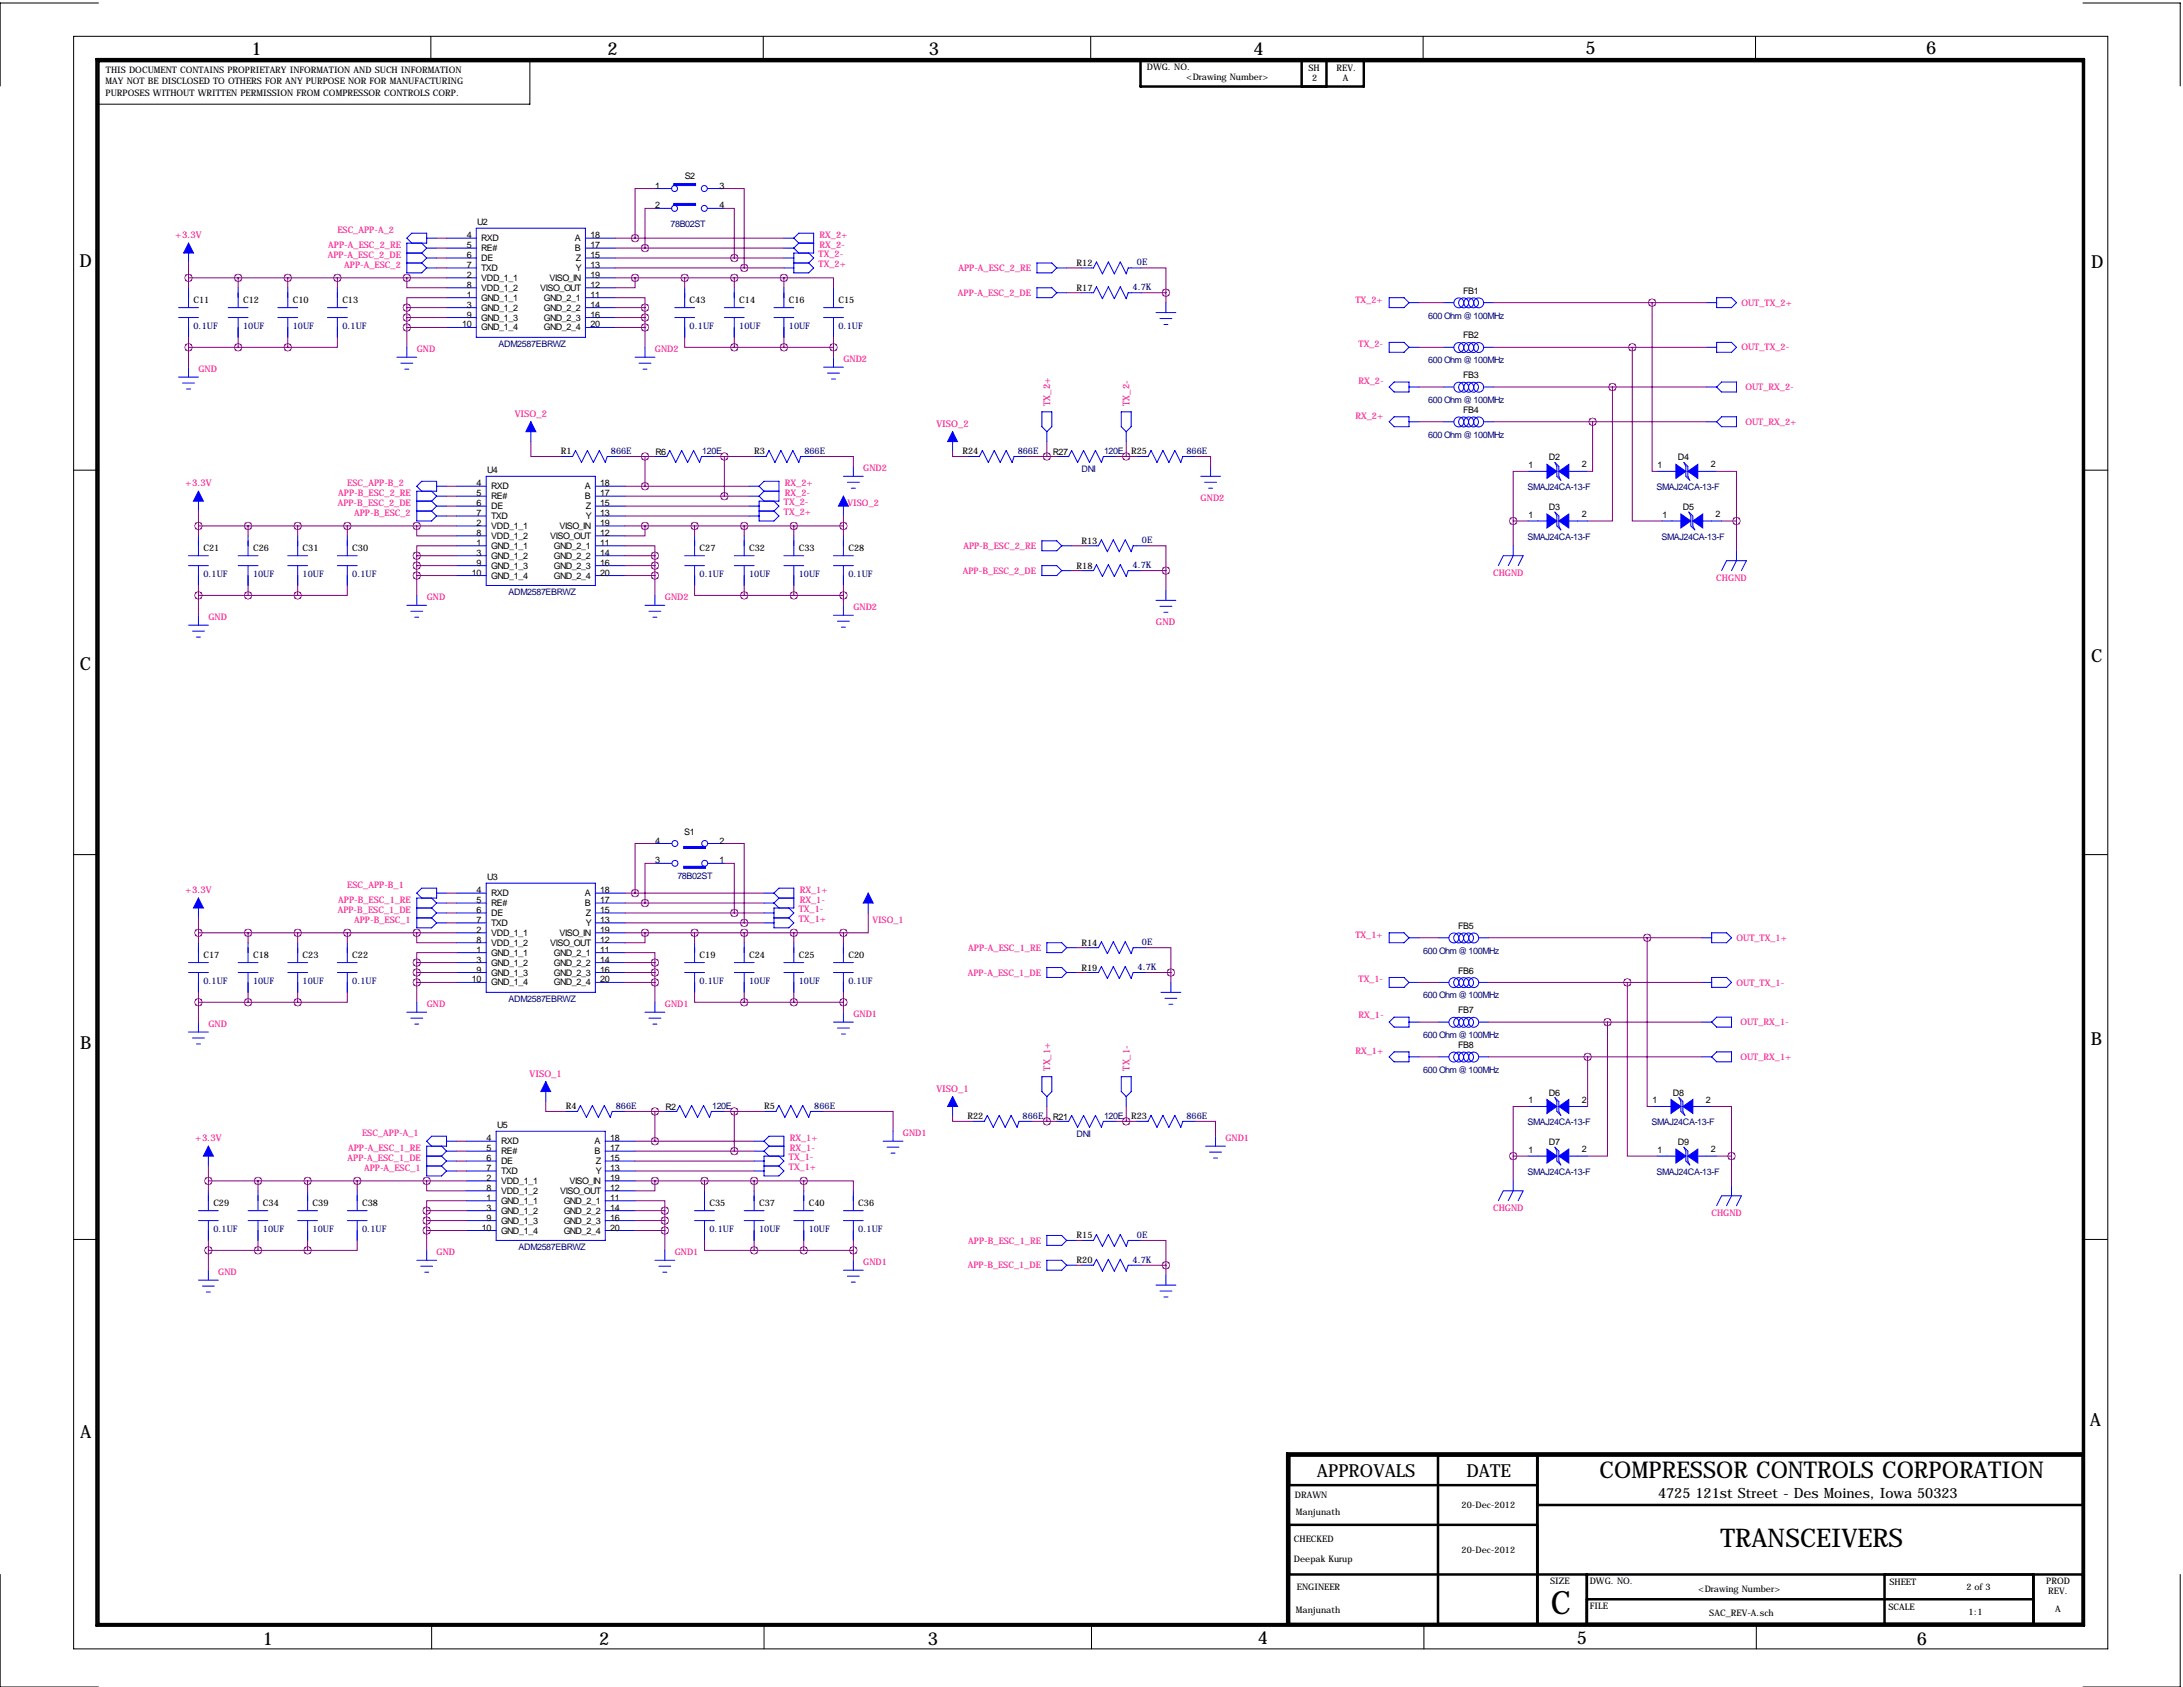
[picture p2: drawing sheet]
<svg xmlns="http://www.w3.org/2000/svg" width="559mm" height="432mm" viewBox="0 0 559 432" stroke-linecap="round" stroke-linejoin="round" font-family="sans-serif">
<defs><g id="words">
<text font-size="8.2" x="397" y="413">C</text>
<text font-size="6.6" x="440.4" y="395.9">TRANSCEIVERS</text>
<text font-size="5.9" x="409.4" y="378.4">COMPRESSOR CONTROLS CORPORATION</text>
<g font-size="4.6">
<text x="64.4" y="14.1">1</text>
<text x="155.5" y="14.1">2</text>
<text x="237.7" y="14.1">3</text>
<text x="320.9" y="14.1">4</text>
<text x="405.8" y="13.9">5</text>
<text x="493.1" y="13.9">6</text>
<text x="20.3" y="68.3">D</text>
<text x="535.3" y="68.5">D</text>
<text x="20.5" y="171.6">C</text>
<text x="535.3" y="169.6">C</text>
<text x="20.5" y="268.5">B</text>
<text x="535.2" y="267.6">B</text>
<text x="534.9" y="364.9">A</text>
<text x="20.5" y="367.9">A</text>
<text x="337.1" y="378.1">APPROVALS</text>
<text x="375.4" y="378.1">DATE</text>
<text x="67.3" y="421">1</text>
<text x="153.4" y="421">2</text>
<text x="237.5" y="421">3</text>
<text x="322" y="420.9">4</text>
<text x="403.6" y="420.8">5</text>
<text x="490.6" y="421">6</text>
</g>
<text font-size="3.6" x="424.4" y="383.4">4725 121st Street - Des Moines, Iowa 50323</text>
<g font-size="2.4" fill="#ff0080">
<text x="44.9" y="61">+3.3V</text>
<text x="131.7" y="106.7">VISO_2</text>
<text x="268.8" y="103.9" transform="rotate(-90 268.8 103.9)">TX_2+</text>
<text x="289.1" y="103.9" transform="rotate(-90 289.1 103.9)">TX_2-</text>
<text x="239.7" y="109.2">VISO_2</text>
<text x="47.4" y="124.5">+3.3V</text>
<text x="295.9" y="160">GND</text>
<text x="47.4" y="228.6">+3.3V</text>
<text x="135.6" y="275.6">VISO_1</text>
<text x="268.8" y="274.1" transform="rotate(-90 268.8 274.1)">TX_1+</text>
<text x="289.1" y="274.1" transform="rotate(-90 289.1 274.1)">TX_1-</text>
<text x="239.7" y="279.4">VISO_1</text>
<text x="49.9" y="292.1">+3.3V</text>
</g>
<g font-size="2.3">
<text x="27" y="21.5">MAY NOT BE DISCLOSED TO OTHERS FOR ANY PURPOSE NOR FOR MANUFACTURING</text>
<text x="27.1" y="18.7">THIS DOCUMENT CONTAINS PROPRIETARY INFORMATION AND SUCH INFORMATION</text>
<text x="293.6" y="18">DWG. NO.</text>
<text x="303.6" y="20.5">&lt;Drawing Number&gt;</text>
<text x="334.9" y="18.1">SH</text>
<text x="335.9" y="20.8">2</text>
<text x="342.1" y="18.2">REV.</text>
<text x="343.7" y="20.8">A</text>
<text x="27" y="24.6">PURPOSES WITHOUT WRITTEN PERMISSION FROM COMPRESSOR CONTROLS CORP.</text>
<text x="175.3" y="45.7">S2</text>
<text x="167.7" y="48.3">1</text>
<text x="167.7" y="53.3">2</text>
<text x="184.1" y="53.3">4</text>
<text x="184.1" y="48.3">3</text>
<text x="122.2" y="57.7">U2</text>
<text x="119.5" y="61">4</text>
<text x="119.5" y="63.5">5</text>
<text x="123.2" y="61.7">RXD</text>
<text x="123.2" y="64.3">RE#</text>
<text x="147.1" y="64.3">B</text>
<text x="147.1" y="61.7">A</text>
<text x="151.1" y="63.5">17</text>
<text x="151.1" y="61">18</text>
<text x="119.5" y="66">6</text>
<text x="119.5" y="68.6">7</text>
<text x="119.5" y="71.1">2</text>
<text x="123.2" y="66.8">DE</text>
<text x="123.2" y="69.3">TXD</text>
<text x="123.2" y="71.9">VDD_1_1</text>
<text x="140.7" y="71.9">VISO_IN</text>
<text x="147.4" y="69.3">Y</text>
<text x="147.4" y="66.8">Z</text>
<text x="151.1" y="71.1">19</text>
<text x="151.1" y="68.6">13</text>
<text x="151.1" y="66">15</text>
<text x="275.6" y="68.1">R12</text>
<text x="49.5" y="77.5">C11</text>
<text x="62.2" y="77.5">C12</text>
<text x="74.9" y="77.5">C10</text>
<text x="87.6" y="77.5">C13</text>
<text x="119.5" y="73.7">8</text>
<text x="119.5" y="76.2">1</text>
<text x="123.2" y="74.4">VDD_1_2</text>
<text x="123.2" y="77">GND_1_1</text>
<text x="138.3" y="74.4">VISO_OUT</text>
<text x="139.2" y="77">GND_2_1</text>
<text x="151.1" y="76.2">11</text>
<text x="151.1" y="73.7">12</text>
<text x="176.5" y="77.5">C43</text>
<text x="189.2" y="77.5">C14</text>
<text x="201.9" y="77.5">C16</text>
<text x="214.6" y="77.5">C15</text>
<text x="275.6" y="74.4">R17</text>
<text x="374.5" y="75.2">FB1</text>
<text x="118.3" y="83.8">10</text>
<text x="119.5" y="78.7">3</text>
<text x="119.5" y="81.3">9</text>
<text x="123.2" y="79.5">GND_1_2</text>
<text x="123.2" y="82">GND_1_3</text>
<text x="139.2" y="82">GND_2_3</text>
<text x="139.2" y="79.5">GND_2_2</text>
<text x="151.1" y="83.8">20</text>
<text x="151.1" y="81.3">16</text>
<text x="151.1" y="78.7">14</text>
<text x="123.2" y="84.6">GND_1_4</text>
<text x="139.2" y="84.6">GND_2_4</text>
<text x="374.5" y="86.6">FB2</text>
<text x="374.5" y="96.8">FB3</text>
<text x="374.5" y="105.7">FB4</text>
<text x="143.5" y="116.3">R1</text>
<text x="167.8" y="116.4">R6</text>
<text x="193.1" y="116.3">R3</text>
<text x="246.4" y="116.3">R24</text>
<text x="269.5" y="116.4">R27</text>
<text x="289.5" y="116.3">R25</text>
<text x="391.2" y="119.9">1</text>
<text x="396.5" y="117.9">D2</text>
<text x="404.9" y="119.6">2</text>
<text x="424.3" y="119.9">1</text>
<text x="429.5" y="117.9">D4</text>
<text x="437.9" y="119.6">2</text>
<text x="122" y="124.5">4</text>
<text x="124.7" y="121.2">U4</text>
<text x="125.7" y="125.2">RXD</text>
<text x="149.7" y="125.2">A</text>
<text x="153.7" y="124.5">18</text>
<text x="122" y="127">5</text>
<text x="122" y="129.5">6</text>
<text x="125.7" y="127.8">RE#</text>
<text x="125.7" y="130.3">DE</text>
<text x="149.7" y="127.8">B</text>
<text x="149.9" y="130.3">Z</text>
<text x="153.7" y="129.5">15</text>
<text x="153.7" y="127">17</text>
<text x="396.5" y="130.6">D3</text>
<text x="430.8" y="130.6">D5</text>
<text x="122" y="132.1">7</text>
<text x="122" y="134.6">2</text>
<text x="122" y="137.2">8</text>
<text x="125.7" y="132.8">TXD</text>
<text x="125.7" y="135.4">VDD_1_1</text>
<text x="125.7" y="137.9">VDD_1_2</text>
<text x="140.9" y="137.9">VISO_OUT</text>
<text x="143.2" y="135.4">VISO_IN</text>
<text x="149.9" y="132.8">Y</text>
<text x="153.7" y="137.2">12</text>
<text x="153.7" y="134.6">19</text>
<text x="153.7" y="132.1">13</text>
<text x="391.2" y="132.6">1</text>
<text x="404.9" y="132.3">2</text>
<text x="425.5" y="132.6">1</text>
<text x="439.2" y="132.3">2</text>
<text x="52.1" y="141">C21</text>
<text x="64.8" y="141">C26</text>
<text x="77.5" y="141">C31</text>
<text x="90.2" y="141">C30</text>
<text x="122" y="139.7">1</text>
<text x="122" y="142.2">3</text>
<text x="125.7" y="140.5">GND_1_1</text>
<text x="125.7" y="143">GND_1_2</text>
<text x="141.8" y="143">GND_2_2</text>
<text x="141.8" y="140.5">GND_2_1</text>
<text x="153.7" y="142.2">14</text>
<text x="153.7" y="139.7">11</text>
<text x="179.1" y="141">C27</text>
<text x="191.8" y="141">C32</text>
<text x="204.5" y="141">C33</text>
<text x="217.2" y="141">C28</text>
<text x="276.8" y="139.2">R13</text>
<text x="120.8" y="147.3">10</text>
<text x="122" y="144.8">9</text>
<text x="125.7" y="145.5">GND_1_3</text>
<text x="125.7" y="148.1">GND_1_4</text>
<text x="141.8" y="148.1">GND_2_4</text>
<text x="141.8" y="145.5">GND_2_3</text>
<text x="153.7" y="147.3">20</text>
<text x="153.7" y="144.8">16</text>
<text x="275.6" y="145.5">R18</text>
<text x="167.7" y="215.9">4</text>
<text x="175.2" y="213.6">S1</text>
<text x="184.1" y="215.9">2</text>
<text x="167.7" y="221">3</text>
<text x="184.1" y="221">1</text>
<text x="124.7" y="225.3">U3</text>
<text x="122" y="228.6">4</text>
<text x="122" y="231.1">5</text>
<text x="122" y="233.7">6</text>
<text x="125.7" y="229.4">RXD</text>
<text x="125.7" y="231.9">RE#</text>
<text x="149.7" y="231.9">B</text>
<text x="149.7" y="229.4">A</text>
<text x="153.7" y="233.7">15</text>
<text x="153.7" y="231.1">17</text>
<text x="153.7" y="228.6">18</text>
<text x="122" y="236.2">7</text>
<text x="122" y="238.8">2</text>
<text x="125.7" y="234.4">DE</text>
<text x="125.7" y="237">TXD</text>
<text x="125.7" y="239.5">VDD_1_1</text>
<text x="143.2" y="239.5">VISO_IN</text>
<text x="149.9" y="237">Y</text>
<text x="149.9" y="234.4">Z</text>
<text x="153.7" y="238.8">19</text>
<text x="153.7" y="236.2">13</text>
<text x="373.2" y="237.8">FB5</text>
<text x="52.1" y="245.1">C17</text>
<text x="64.8" y="245.1">C18</text>
<text x="77.5" y="245.1">C23</text>
<text x="90.2" y="245.1">C22</text>
<text x="122" y="241.3">8</text>
<text x="122" y="243.8">1</text>
<text x="125.7" y="242.1">VDD_1_2</text>
<text x="125.7" y="244.6">GND_1_1</text>
<text x="140.9" y="242.1">VISO_OUT</text>
<text x="141.8" y="244.6">GND_2_1</text>
<text x="153.7" y="243.8">11</text>
<text x="153.7" y="241.3">12</text>
<text x="179.1" y="245.1">C19</text>
<text x="191.8" y="245.1">C24</text>
<text x="204.5" y="245.1">C25</text>
<text x="217.2" y="245.1">C20</text>
<text x="276.8" y="242.1">R14</text>
<text x="120.8" y="251.5">10</text>
<text x="122" y="246.4">3</text>
<text x="122" y="248.9">9</text>
<text x="125.7" y="247.1">GND_1_2</text>
<text x="125.7" y="249.7">GND_1_3</text>
<text x="141.8" y="249.7">GND_2_3</text>
<text x="141.8" y="247.1">GND_2_2</text>
<text x="153.7" y="251.5">20</text>
<text x="153.7" y="248.9">16</text>
<text x="153.7" y="246.4">14</text>
<text x="276.8" y="248.4">R19</text>
<text x="373.2" y="249.2">FB6</text>
<text x="125.7" y="252.2">GND_1_4</text>
<text x="141.8" y="252.2">GND_2_4</text>
<text x="373.2" y="259.3">FB7</text>
<text x="373.2" y="268.2">FB8</text>
<text x="396.5" y="280.4">D6</text>
<text x="428.2" y="280.4">D8</text>
<text x="144.8" y="284">R4</text>
<text x="170.3" y="284">R2</text>
<text x="195.6" y="284">R5</text>
<text x="247.6" y="286.5">R22</text>
<text x="269.5" y="286.6">R21</text>
<text x="289.5" y="286.5">R23</text>
<text x="391.2" y="282.4">1</text>
<text x="404.9" y="282.2">2</text>
<text x="423" y="282.4">1</text>
<text x="436.6" y="282.2">2</text>
<text x="124.5" y="292.1">4</text>
<text x="127.3" y="288.8">U5</text>
<text x="128.3" y="292.9">RXD</text>
<text x="152.2" y="292.9">A</text>
<text x="156.2" y="292.1">18</text>
<text x="396.5" y="293.1">D7</text>
<text x="429.5" y="293.1">D9</text>
<text x="124.5" y="294.6">5</text>
<text x="124.5" y="297.2">6</text>
<text x="124.5" y="299.7">7</text>
<text x="128.3" y="295.4">RE#</text>
<text x="128.3" y="297.9">DE</text>
<text x="152.2" y="295.4">B</text>
<text x="152.5" y="297.9">Z</text>
<text x="156.2" y="299.7">13</text>
<text x="156.2" y="297.2">15</text>
<text x="156.2" y="294.6">17</text>
<text x="391.2" y="295.1">1</text>
<text x="404.9" y="294.9">2</text>
<text x="424.3" y="295.1">1</text>
<text x="437.9" y="294.9">2</text>
<text x="124.5" y="302.3">2</text>
<text x="124.5" y="304.8">8</text>
<text x="128.3" y="300.5">TXD</text>
<text x="128.3" y="303">VDD_1_1</text>
<text x="128.3" y="305.6">VDD_1_2</text>
<text x="143.4" y="305.6">VISO_OUT</text>
<text x="145.8" y="303">VISO_IN</text>
<text x="152.5" y="300.5">Y</text>
<text x="156.2" y="304.8">12</text>
<text x="156.2" y="302.3">19</text>
<text x="54.6" y="308.6">C29</text>
<text x="67.3" y="308.6">C34</text>
<text x="80" y="308.6">C39</text>
<text x="92.7" y="308.6">C38</text>
<text x="124.5" y="307.3">1</text>
<text x="124.5" y="309.9">3</text>
<text x="128.3" y="308.1">GND_1_1</text>
<text x="128.3" y="310.6">GND_1_2</text>
<text x="144.3" y="310.6">GND_2_2</text>
<text x="144.3" y="308.1">GND_2_1</text>
<text x="156.2" y="309.9">14</text>
<text x="156.2" y="307.3">11</text>
<text x="181.6" y="308.6">C35</text>
<text x="194.3" y="308.6">C37</text>
<text x="207" y="308.6">C40</text>
<text x="219.7" y="308.6">C36</text>
<text x="123.4" y="315">10</text>
<text x="124.5" y="312.4">9</text>
<text x="128.3" y="313.2">GND_1_3</text>
<text x="128.3" y="315.7">GND_1_4</text>
<text x="144.3" y="315.7">GND_2_4</text>
<text x="144.3" y="313.2">GND_2_3</text>
<text x="156.2" y="315">20</text>
<text x="156.2" y="312.4">16</text>
<text x="275.6" y="317">R15</text>
<text x="275.6" y="323.3">R20</text>
<text x="331.5" y="383.4">DRAWN</text>
<text x="331.7" y="387.8">Manjunath</text>
<text x="374.1" y="386">20-Dec-2012</text>
<text x="331.2" y="394.6">CHECKED</text>
<text x="331.2" y="399.7">Deepak Kurup</text>
<text x="374.1" y="397.5">20-Dec-2012</text>
<text x="332" y="407.1">ENGINEER</text>
<text x="396.8" y="405.5">SIZE</text>
<text x="407" y="405.5">DWG. NO.</text>
<text x="434.7" y="407.4">&lt;Drawing Number&gt;</text>
<text x="483.7" y="405.8">SHEET</text>
<text x="503.4" y="406.9">2 of 3</text>
<text x="523.8" y="405.5">PROD</text>
<text x="331.7" y="412.9">Manjunath</text>
<text x="407" y="411.9">FILE</text>
<text x="437.5" y="413.7">SAC_REV-A.sch</text>
<text x="483.4" y="412.1">SCALE</text>
<text x="503.9" y="413.5">1:1</text>
<text x="524.3" y="408.1">REV.</text>
<text x="526.1" y="412.7">A</text>
</g>
<g font-size="2.3" fill="#ff0080">
<text x="86.4" y="59.7">ESC_APP-A_2</text>
<text x="84" y="63.5">APP-A_ESC_2_RE</text>
<text x="209.5" y="65.8">TX_2-</text>
<text x="209.8" y="63.5">RX_2-</text>
<text x="209.8" y="61">RX_2+</text>
<text x="83.9" y="66">APP-A_ESC_2_DE</text>
<text x="88.1" y="68.6">APP-A_ESC_2</text>
<text x="209.5" y="68.3">TX_2+</text>
<text x="245.3" y="69.4">APP-A_ESC_2_RE</text>
<text x="245.2" y="75.7">APP-A_ESC_2_DE</text>
<text x="347" y="77.5">TX_2+</text>
<text x="445.8" y="78.3">OUT_TX_2+</text>
<text x="347.8" y="88.9">TX_2-</text>
<text x="445.8" y="89.7">OUT_TX_2-</text>
<text x="50.8" y="95.3">GND</text>
<text x="106.7" y="90.2">GND</text>
<text x="167.6" y="90.2">GND2</text>
<text x="215.9" y="92.7">GND2</text>
<text x="347.7" y="98.3">RX_2-</text>
<text x="446.8" y="99.9">OUT_RX_2-</text>
<text x="347" y="107.2">RX_2+</text>
<text x="446.8" y="108.8">OUT_RX_2+</text>
<text x="88.9" y="124.5">ESC_APP-B_2</text>
<text x="200.9" y="124.5">RX_2+</text>
<text x="221" y="120.7">GND2</text>
<text x="86.4" y="129.5">APP-B_ESC_2_DE</text>
<text x="86.6" y="127">APP-B_ESC_2_RE</text>
<text x="200.7" y="129.3">TX_2-</text>
<text x="200.7" y="131.8">TX_2+</text>
<text x="200.9" y="127">RX_2-</text>
<text x="217" y="129.5">VISO_2</text>
<text x="307.3" y="128.3">GND2</text>
<text x="90.7" y="132.1">APP-B_ESC_2</text>
<text x="246.6" y="140.5">APP-B_ESC_2_RE</text>
<text x="246.5" y="146.9">APP-B_ESC_2_DE</text>
<text x="382.2" y="147.3">CHGND</text>
<text x="439.3" y="148.6">CHGND</text>
<text x="109.2" y="153.7">GND</text>
<text x="170.2" y="153.7">GND2</text>
<text x="53.3" y="158.8">GND</text>
<text x="218.4" y="156.2">GND2</text>
<text x="88.9" y="227.3">ESC_APP-B_1</text>
<text x="86.4" y="233.7">APP-B_ESC_1_DE</text>
<text x="86.6" y="231.1">APP-B_ESC_1_RE</text>
<text x="204.5" y="233.4">TX_1-</text>
<text x="204.7" y="228.6">RX_1+</text>
<text x="204.7" y="231.1">RX_1-</text>
<text x="90.7" y="236.2">APP-B_ESC_1</text>
<text x="204.5" y="236">TX_1+</text>
<text x="223.3" y="236.2">VISO_1</text>
<text x="247.9" y="243.4">APP-A_ESC_1_RE</text>
<text x="347" y="240">TX_1+</text>
<text x="444.5" y="240.8">OUT_TX_1+</text>
<text x="247.7" y="249.7">APP-A_ESC_1_DE</text>
<text x="347.8" y="251.5">TX_1-</text>
<text x="109.2" y="257.8">GND</text>
<text x="170.2" y="257.8">GND1</text>
<text x="444.5" y="252.3">OUT_TX_1-</text>
<text x="53.3" y="262.9">GND</text>
<text x="218.4" y="260.3">GND1</text>
<text x="347.7" y="260.6">RX_1-</text>
<text x="445.5" y="262.4">OUT_RX_1-</text>
<text x="347" y="269.7">RX_1+</text>
<text x="445.5" y="271.3">OUT_RX_1+</text>
<text x="92.7" y="290.8">ESC_APP-A_1</text>
<text x="202.2" y="292.1">RX_1+</text>
<text x="231.1" y="290.8">GND1</text>
<text x="313.7" y="292.1">GND1</text>
<text x="89" y="297.2">APP-A_ESC_1_DE</text>
<text x="89.1" y="294.6">APP-A_ESC_1_RE</text>
<text x="93.2" y="299.7">APP-A_ESC_1</text>
<text x="201.9" y="296.9">TX_1-</text>
<text x="201.9" y="299.5">TX_1+</text>
<text x="202.2" y="294.6">RX_1-</text>
<text x="382.2" y="309.9">CHGND</text>
<text x="438.1" y="311.1">CHGND</text>
<text x="111.8" y="321.3">GND</text>
<text x="172.7" y="321.3">GND1</text>
<text x="221" y="323.8">GND1</text>
<text x="247.9" y="318.3">APP-B_ESC_1_RE</text>
<text x="55.9" y="326.4">GND</text>
<text x="247.7" y="324.7">APP-B_ESC_1_DE</text>
</g>
<g font-size="2.3" fill="#000080">
<text x="171.6" y="58.2">78B02ST</text>
<text x="291" y="67.9">0E</text>
<text x="289.9" y="74.3">4.7K</text>
<text x="365.6" y="81.5">600 Ohm @ 100MHz</text>
<text x="49.5" y="84.2">0.1UF</text>
<text x="62.2" y="84.2">10UF</text>
<text x="74.9" y="84.2">10UF</text>
<text x="87.6" y="84.2">0.1UF</text>
<text x="127.6" y="88.9">ADM2587EBRWZ</text>
<text x="176.5" y="84.2">0.1UF</text>
<text x="189.2" y="84.2">10UF</text>
<text x="201.9" y="84.2">10UF</text>
<text x="214.6" y="84.2">0.1UF</text>
<text x="365.6" y="93">600 Ohm @ 100MHz</text>
<text x="365.6" y="103.1">600 Ohm @ 100MHz</text>
<text x="365.6" y="112">600 Ohm @ 100MHz</text>
<text x="156.4" y="116.2">866E</text>
<text x="179.7" y="116.3">120E</text>
<text x="205.9" y="116.2">866E</text>
<text x="260.5" y="116.2">866E</text>
<text x="282.6" y="116.3">120E</text>
<text x="303.7" y="116.2">866E</text>
<text x="276.9" y="120.9">DNI</text>
<text x="391" y="125.5">SMAJ24CA-13-F</text>
<text x="424" y="125.5">SMAJ24CA-13-F</text>
<text x="292.3" y="139">0E</text>
<text x="391" y="138.2">SMAJ24CA-13-F</text>
<text x="425.3" y="138.2">SMAJ24CA-13-F</text>
<text x="52.1" y="147.7">0.1UF</text>
<text x="64.8" y="147.7">10UF</text>
<text x="77.5" y="147.7">10UF</text>
<text x="90.2" y="147.7">0.1UF</text>
<text x="179.1" y="147.7">0.1UF</text>
<text x="191.8" y="147.7">10UF</text>
<text x="204.5" y="147.7">10UF</text>
<text x="217.2" y="147.7">0.1UF</text>
<text x="289.9" y="145.4">4.7K</text>
<text x="130.2" y="152.4">ADM2587EBRWZ</text>
<text x="173.4" y="225.1">78B02ST</text>
<text x="292.3" y="241.9">0E</text>
<text x="364.3" y="244.1">600 Ohm @ 100MHz</text>
<text x="52.1" y="251.8">0.1UF</text>
<text x="64.8" y="251.8">10UF</text>
<text x="77.5" y="251.8">10UF</text>
<text x="90.2" y="251.8">0.1UF</text>
<text x="179.1" y="251.8">0.1UF</text>
<text x="191.8" y="251.8">10UF</text>
<text x="204.5" y="251.8">10UF</text>
<text x="217.2" y="251.8">0.1UF</text>
<text x="291.2" y="248.2">4.7K</text>
<text x="130.2" y="256.5">ADM2587EBRWZ</text>
<text x="364.3" y="255.5">600 Ohm @ 100MHz</text>
<text x="364.3" y="265.7">600 Ohm @ 100MHz</text>
<text x="364.3" y="274.6">600 Ohm @ 100MHz</text>
<text x="157.6" y="283.8">866E</text>
<text x="182.3" y="284">120E</text>
<text x="208.4" y="283.8">866E</text>
<text x="261.8" y="286.3">866E</text>
<text x="282.6" y="286.5">120E</text>
<text x="303.7" y="286.3">866E</text>
<text x="275.6" y="291.1">DNI</text>
<text x="391" y="288">SMAJ24CA-13-F</text>
<text x="422.7" y="288">SMAJ24CA-13-F</text>
<text x="391" y="300.7">SMAJ24CA-13-F</text>
<text x="424" y="300.7">SMAJ24CA-13-F</text>
<text x="54.6" y="315.3">0.1UF</text>
<text x="67.3" y="315.3">10UF</text>
<text x="80" y="315.3">10UF</text>
<text x="92.7" y="315.3">0.1UF</text>
<text x="181.6" y="315.3">0.1UF</text>
<text x="194.3" y="315.3">10UF</text>
<text x="207" y="315.3">10UF</text>
<text x="219.7" y="315.3">0.1UF</text>
<text x="291" y="316.8">0E</text>
<text x="132.7" y="320">ADM2587EBRWZ</text>
<text x="289.9" y="323.2">4.7K</text>
</g>
</g></defs>
<g fill="none" stroke="#000" stroke-width=".26">
<path d="M18.8 9.3h520.7v412.7h-520.7zM25.2 .8h-25.1v21.2M110.3 9.3v6.3M142.8 15.6h-7.2v11.1h-110.8M195.4 9.3v6.3M279.2 9.3v6.3M364.3 9.3v6.3M449.4 9.3v6.3M533.2 .8h24.9v21.2M18.9 120.3h6.4M533.1 120.3h6.4M18.8 218.7h6.4"/>
<path d="M533 218.7h6.4M18.8 317.2h6.4M533 317.2h6.4M.1 403v28.8h25.1M110.5 415.7v6.3M195.6 415.7v6.3M279.4 415.7v6.3M364.5 415.7v6.3M449.6 415.7v6.3M558.1 403v28.8h-24.9"/>
</g>
<g fill="none" stroke="#000" stroke-width=".63">
<path d="M24.7 15.1h508.8v401h-508.8zM25.2 15.6h508v400.1h-508zM291.9 15.4h57.2v6.7h-57.2zM333.2 15.4v6.7M339.5 15.4v6.7M368.1 372.5v43.2M393.5 372.5v43.2M533.2 372.5h-203.2v43.2M533.2 372h-203.7v43.7M330 380.1h63.5M330 390.3h63.5M393.5 385.2h139.7"/>
<path d="M330 403h203.2M406.2 403v12.7M406.2 409.3h114.3M482.4 403v12.7M520.5 403v12.7"/>
</g>
<g fill="none" stroke="#00f" stroke-width=".26">
<path d="M121.9 58.4h28v28h-28zM167.6 48.3h4.4M167.6 53.3h4.4M181.1 48.3h4.3M181.1 53.3h4.3M45.7 78.7h5.1M48.3 62.2v5.1M48.3 73.7v5M58.4 78.7h5.1M61 73.7v5M71.1 78.7h5.1M73.7 73.7v5"/>
<path d="M83.8 78.7h5.1M86.4 73.7v5M104.1 67.3h3.8M104.1 64.8h3.8M105.4 62.2l-1.3-1.2 1.3-1.3h3.8v2.5h-5.1v7.6h3.8l1.3-1.2M107.9 62.2l1.3 1.3M107.9 64.8l1.3 1.2M107.9 67.3l1.3 1.3M109.2 68.6h2.6M109.2 61h2.6M109.2 63.5h2.6M109.2 66h2.6"/>
<path d="M109.2 63.5l-1.3 1.3M109.2 66l-1.3 1.3M114.3 78.7h7.6M114.3 68.6h7.6M114.3 61h7.6M114.3 63.5h7.6M114.3 66h7.6M114.3 71.1h7.6M114.3 73.7h7.6M114.3 76.2h7.6M149.9 78.7h7.6M149.9 68.6h7.6"/>
<path d="M149.9 61h7.6M149.9 63.5h7.6M149.9 66h7.6M149.9 71.1h7.6M149.9 73.7h7.6M149.9 76.2h7.6M172.7 78.7h5.1M175.3 73.7v5M185.4 78.7h5.1M188 73.7v5M198.1 78.7h5.1M200.7 73.7v5"/>
<path d="M200.7 68.6h2.5M200.7 61h2.5M200.7 63.5h2.5M200.7 66h2.5M203.2 61l1.3-1.3h3.8v5.1h-5.1v5h3.8l1.3-1.2-1.3-1.3M203.2 67.3h3.8M203.2 63.5l1.3 1.3M203.2 61l1.3 1.2M204.5 62.2h3.8M204.5 62.2l-1.3 1.3M207 64.8l1.3 1.2-1.3 1.3M210.8 78.7h5.1"/>
<path d="M213.4 73.7v5M265.4 73.7h3.8l1.3 1.2-1.3 1.3h-3.8zM265.4 67.3h3.8l1.3 1.3-1.3 1.2h-3.8zM270.5 68.6h2.5M270.5 74.9h2.5M276.9 68.6h3l.8-1.5 1.5 3 1.5-3 1.5 3 1.6-3 1.5 3 .5-1.5h3.3M276.9 74.9h3l.8-1.5 1.5 3.1 1.5-3.1 1.5 3.1 1.6-3.1 1.5 3.1 .5-1.6h3.3M298.4 77.5v2.5M355.6 76.2h3.8l1.3 1.3-1.3 1.2h-3.8zM360.7 77.5h2.5M369.6 77.5h2.5M379.7 77.5h2.6"/>
<path d="M436.9 77.5h2.5M439.4 76.2h3.8l1.3 1.3-1.3 1.2h-3.8zM45.7 81.3h5.1M45.7 96.5h5.1M46.7 98h3.1M47.8 99.6h1M48.3 81.3v5.1M48.3 94v2.5M58.4 81.3h5.1M61 81.3v5.1M71.1 81.3h5.1M73.7 81.3v5.1"/>
<path d="M83.8 81.3h5.1M86.4 81.3v5.1M101.6 91.4h5.1M102.6 93h3.1M103.6 94.5h1M104.1 88.9v2.5M114.3 81.3h7.6M114.3 83.8h7.6M149.9 81.3h7.6M149.9 83.8h7.6M162.6 91.4h5M163.6 93h3"/>
<path d="M164.6 94.5h1M165.1 88.9v2.5M172.7 81.3h5.1M175.3 81.3v5.1M185.4 81.3h5.1M188 81.3v5.1M198.1 81.3h5.1M200.7 81.3v5.1M210.8 81.3h5.1M210.8 94h5.1M211.8 95.5h3.1M212.9 97h1"/>
<path d="M213.4 81.3v5.1M213.4 91.4v2.6M295.9 80h5.1M296.9 81.5h3.1M297.9 83.1h1.1M355.6 87.6h3.8l1.3 1.3-1.3 1.3h-3.8zM355.6 99.1l1.3-1.3h3.8v2.5h-3.8zM360.7 88.9h2.5M360.7 99.1h2.5M369.6 88.9h2.5M369.6 99.1h2.5M379.7 88.9h2.6"/>
<path d="M379.7 99.1h2.6M436.9 88.9h2.5M436.9 99.1h2.5M439.4 99.1l1.3-1.3h3.8v2.5h-3.8zM439.4 87.6h3.8l1.3 1.3-1.3 1.3h-3.8zM135.9 107.9v5.1M143.5 116.8h3.1l.7-1.5 1.5 3.1 1.6-3.1 1.5 3.1 1.5-3.1 1.5 3.1 .5-1.6h3.3M167.6 116.8h3.1l.7-1.5 1.6 3.1 1.5-3.1 1.5 3.1 1.5-3.1 1.6 3.1 .5-1.6h3.3M193 116.8h3.1l.7-1.5 1.6 3.1 1.5-3.1 1.5 3.1 1.5-3.1 1.6 3.1 .5-1.6h3.3M218.4 119.4v2.5M243.8 110.5v5.1M247.6 116.8h3.1l.8-1.5 1.5 3.1 1.5-3.1 1.5 3.1 1.6-3.1 1.5 3.1 .5-1.6h3.3"/>
<path d="M266.7 105.4h2.5v3.8l-1.2 1.3-1.3-1.3zM268 110.5v2.5M270.5 116.8h3.1l.7-1.5 1.5 3.1 1.6-3.1 1.5 3.1 1.5-3.1 1.5 3.1 .5-1.6h3.4M287 105.4h2.6v3.8l-1.3 1.3-1.3-1.3zM288.3 110.5v2.5M290.8 116.8h3.1l.7-1.5 1.6 3.1 1.5-3.1 1.5 3.1 1.5-3.1 1.6 3.1 .5-1.6h3.3M309.9 119.4v2.5M355.6 107.9l1.3-1.2h3.8v2.5h-3.8zM360.7 107.9h2.5M369.6 107.9h2.5M379.7 107.9h2.6M398 118.4l1 1v2.5l.5 1-1-1v-2.5z"/>
<path d="M431 118.4l1.1 1v2.5l.5 1-1.1-1v-2.5zM436.9 107.9h2.5M439.4 107.9l1.3-1.2h3.8v2.5h-3.8zM50.8 125.7v5.1M50.8 137.2v5M63.5 137.2v5M76.2 137.2v5M88.9 137.2v5M106.7 128.3h3.8M106.7 130.8h3.8M107.9 125.7l-1.2-1.2 1.2-1.3h3.9v2.5h-5.1v7.6h3.8l1.3-1.2M110.5 125.7l1.3 1.3"/>
<path d="M110.5 128.3l1.3 1.2M110.5 130.8l1.3 1.3M111.8 124.5h2.5M111.8 127h2.5M111.8 129.5h2.5M111.8 132.1h2.5M111.8 127l-1.3 1.3M111.8 129.5l-1.3 1.3M116.8 139.7h7.7M116.8 124.5h7.7M116.8 127h7.7M116.8 129.5h7.7"/>
<path d="M116.8 132.1h7.7M116.8 134.6h7.7M116.8 137.2h7.7M124.5 121.9h27.9v28h-27.9zM152.4 139.7h7.6M152.4 124.5h7.6M152.4 127h7.6M152.4 129.5h7.6M152.4 132.1h7.6M152.4 134.6h7.6M152.4 137.2h7.6M177.8 137.2v5"/>
<path d="M190.5 137.2v5M191.8 124.5h2.5M191.8 127h2.5M191.8 129.5h2.5M191.8 132.1h2.5M194.3 124.5l1.3-1.3h3.8v5.1h-5.1v5h3.8l1.3-1.2-1.3-1.3M194.3 130.8h3.8M194.3 124.5l1.3 1.2M194.3 127l1.3 1.3M195.6 125.7h3.8M195.6 125.7l-1.3 1.3M198.1 128.3l1.3 1.2-1.3 1.3"/>
<path d="M203.2 137.2v5M215.9 127v5.1M215.9 137.2v5M215.9 121.9h5.1M216.9 123.4h3.1M217.9 125h1M266.7 138.4h3.8l1.3 1.3-1.3 1.3h-3.8zM271.8 139.7h2.5M278.1 139.7h3.1l.7-1.5 1.6 3 1.5-3 1.5 3 1.5-3 1.6 3 .5-1.5h3.3M307.3 121.9h5.1M308.4 123.4h3M309.4 125h1"/>
<path d="M387.3 139.7v2.5l-1.2 2.6M391.2 120.6h5M391.2 133.3h5M398 131.1l1 1v2.5l.5 1-1-1v-2.5zM401.3 120.6h5.1M401.3 133.3h5.1M424.2 120.6h5.1M425.4 133.3h5.1M432.3 131.1l1 1v2.5l.5 1-1-1v-2.5zM434.3 120.6h5.1M435.6 133.3h5.1M48.3 142.2h5"/>
<path d="M48.3 144.8h5M50.8 144.8v5.1M50.8 157.5v2.5M61 142.2h5M61 144.8h5M63.5 144.8v5.1M73.7 142.2h5M73.7 144.8h5M76.2 144.8v5.1M86.4 142.2h5M86.4 144.8h5M88.9 144.8v5.1"/>
<path d="M104.1 154.9h5.1M105.2 156.5h3M106.2 158h1M106.7 152.4v2.5M116.8 142.2h7.7M116.8 144.8h7.7M116.8 147.3h7.7M152.4 142.2h7.6M152.4 144.8h7.6M152.4 147.3h7.6M165.1 154.9h5.1M166.1 156.5h3.1"/>
<path d="M167.1 158h1M167.6 152.4v2.5M175.3 142.2h5M175.3 144.8h5M177.8 144.8v5.1M188 142.2h5M188 144.8h5M190.5 144.8v5.1M200.7 142.2h5M200.7 144.8h5M203.2 144.8v5.1M213.4 142.2h5"/>
<path d="M213.4 144.8h5M213.4 157.5h5M214.4 159h3M215.9 144.8v5.1M215.9 154.9v2.6M266.7 144.8h3.8l1.3 1.2-1.3 1.3h-3.8zM271.8 146h2.5M276.9 146h3l.8-1.5 1.5 3.1 1.5-3.1 1.5 3.1 1.6-3.1 1.5 3.1 .5-1.6h3.3M295.9 153.7h5.1M296.9 155.2h3.1M297.9 156.7h1.1M298.4 151.1v2.6"/>
<path d="M383.5 144.8l1.3-2.6h5.1l-1.3 2.6M440.7 146l1.3-2.5h5l-1.2 2.5M444.5 141v2.5l-1.3 2.5M48.3 160h5M49.3 161.5h3M50.3 163.1h1M215.4 160.5h1M167.6 215.9h4.4M181.1 215.9h4.3M50.8 229.9v5M106.7 232.4h3.8M106.7 234.9h3.8"/>
<path d="M107.9 229.9l-1.2-1.3 1.2-1.3h3.9v2.6h-5.1v7.6h3.8l1.3-1.3M110.5 229.9l1.3 1.2M110.5 232.4l1.3 1.3M110.5 234.9l1.3 1.3M111.8 228.6h2.5M111.8 231.1h2.5M111.8 233.7h2.5M111.8 236.2h2.5M111.8 233.7l-1.3 1.2M111.8 231.1l-1.3 1.3M116.8 228.6h7.7M116.8 231.1h7.7"/>
<path d="M116.8 233.7h7.7M116.8 236.2h7.7M116.8 238.8h7.7M124.5 226.1h27.9v27.9h-27.9zM152.4 228.6h7.6M152.4 231.1h7.6M152.4 233.7h7.6M152.4 236.2h7.6M152.4 238.8h7.6M167.6 221h4.4M181.1 221h4.3M195.6 228.6h2.5"/>
<path d="M195.6 231.1h2.5M195.6 233.7h2.5M195.6 236.2h2.5M198.1 228.6l1.3-1.3h3.8v5.1h-5.1v5.1h3.8l1.3-1.3-1.3-1.3M198.1 234.9h3.8M198.1 228.6l1.3 1.3M198.1 231.1l1.3 1.3M199.4 229.9h3.8M199.4 229.9l-1.3 1.2M201.9 232.4l1.3 1.3-1.3 1.2M222.2 228.6v5.1M355.6 238.8h3.8l1.3 1.2-1.3 1.3h-3.8z"/>
<path d="M438.1 238.8h3.9l1.2 1.2-1.2 1.3h-3.9zM48.3 246.4h5M48.3 248.9h5M50.8 241.3v5.1M50.8 248.9v5.1M61 246.4h5M61 248.9h5M63.5 241.3v5.1M63.5 248.9v5.1M73.7 246.4h5M73.7 248.9h5M76.2 241.3v5.1"/>
<path d="M76.2 248.9v5.1M86.4 246.4h5M86.4 248.9h5M88.9 241.3v5.1M88.9 248.9v5.1M104.1 259.1h5.1M106.7 256.5v2.6M116.8 246.4h7.7M116.8 248.9h7.7M116.8 251.5h7.7M116.8 241.3h7.7M116.8 243.8h7.7"/>
<path d="M152.4 246.4h7.6M152.4 248.9h7.6M152.4 251.5h7.6M152.4 241.3h7.6M152.4 243.8h7.6M165.1 259.1h5.1M167.6 256.5v2.6M175.3 246.4h5M175.3 248.9h5M177.8 241.3v5.1M177.8 248.9v5.1M188 246.4h5"/>
<path d="M188 248.9h5M190.5 241.3v5.1M190.5 248.9v5.1M200.7 246.4h5M200.7 248.9h5M203.2 241.3v5.1M203.2 248.9v5.1M213.4 246.4h5M213.4 248.9h5M215.9 241.3v5.1M215.9 248.9v5.1M215.9 259.1v2.5"/>
<path d="M268 241.3h3.8l1.2 1.3-1.2 1.2h-3.8zM268 247.6h3.8l1.2 1.3-1.2 1.3h-3.8zM273 248.9h2.6M273 242.6h2.6M278.1 248.9h3.1l.7-1.5 1.6 3 1.5-3 1.5 3 1.5-3 1.6 3 .5-1.5h3.3M278.1 242.6h3.1l.7-1.6 1.6 3.1 1.5-3.1 1.5 3.1 1.5-3.1 1.6 3.1 .5-1.5h3.3M297.2 254h5.1M298.2 255.5h3M299.2 257h1M299.7 251.5v2.5M355.6 250.2h3.8l1.3 1.3-1.3 1.2h-3.8zM360.7 240h2.5"/>
<path d="M360.7 251.5h2.5M368.3 240h2.5M368.3 251.5h2.5M378.5 240h2.5M378.5 251.5h2.5M435.6 240h2.5M435.6 251.5h2.5M438.1 250.2h3.9l1.2 1.3-1.2 1.2h-3.9zM48.3 264.2h5M49.3 265.7h3M50.3 267.2h1M50.8 261.6v2.6"/>
<path d="M105.2 260.6h3M106.2 262.1h1M139.7 276.9v5M166.1 260.6h3.1M167.1 262.1h1M213.4 261.6h5M214.4 263.1h3M215.4 264.7h1M266.7 275.6h2.5v3.8l-1.2 1.3-1.3-1.3zM287 275.6h2.6v3.8l-1.3 1.3-1.3-1.3zM355.6 270.5l1.3-1.3h3.8v2.6h-3.8zM356.9 260.3h3.8v2.6h-3.8l-1.3-1.3z"/>
<path d="M360.7 261.6h2.5M360.7 270.5h2.5M368.3 261.6h2.5M368.3 270.5h2.5M378.5 261.6h2.5M378.5 270.5h2.5M435.6 261.6h2.5M435.6 270.5h2.5M438.1 270.5l1.3-1.3h3.8v2.6h-3.8zM439.4 260.3h3.8v2.6h-3.8l-1.3-1.3zM53.3 293.4v5M109.2 295.9h3.8"/>
<path d="M109.2 298.4h3.8M110.5 293.4l-1.3-1.3 1.3-1.3h3.8v2.6h-5.1v7.6h3.8l1.3-1.3M113 293.4l1.3 1.2M113 295.9l1.3 1.3M113 298.4l1.3 1.3M114.3 292.1h2.5M114.3 294.6h2.5M114.3 297.2h2.5M114.3 299.7h2.5M114.3 294.6l-1.3 1.3M114.3 297.2l-1.3 1.2M119.4 292.1h7.6"/>
<path d="M119.4 294.6h7.6M119.4 297.2h7.6M119.4 299.7h7.6M127 289.6h27.9v27.9h-27.9zM144.8 284.5h3l.8-1.5 1.5 3 1.5-3 1.6 3 1.5-3 1.5 3 .5-1.5h3.3M154.9 292.1h7.7M154.9 294.6h7.7M154.9 297.2h7.7M154.9 299.7h7.7M170.2 284.5h3l.8-1.5 1.5 3 1.5-3 1.6 3 1.5-3 1.5 3 .5-1.5h3.3M193 292.1h2.6M193 294.6h2.6"/>
<path d="M193 297.2h2.6M193 299.7h2.6M195.6 292.1l1.2-1.3h3.9v5.1h-5.1v5.1h3.8l1.3-1.3-1.3-1.3M195.6 284.5h3l.8-1.5 1.5 3 1.5-3 1.6 3 1.5-3 1.5 3 .5-1.5h3.3M195.6 298.4h3.8M195.6 292.1l1.2 1.3M195.6 294.6l1.2 1.3M196.8 293.4h3.9M196.8 293.4l-1.2 1.2M199.4 295.9l1.3 1.3-1.3 1.2M226.1 292.1h5M227.1 293.6h3"/>
<path d="M228.1 295.1h1M228.6 289.6v2.5M243.8 280.7v5.1M248.9 287h3.1l.7-1.5 1.6 3 1.5-3 1.5 3 1.5-3 1.5 3 .6-1.5h3.3M268 280.7v2.5M270.5 287h3.1l.7-1.5 1.5 3 1.6-3 1.5 3 1.5-3 1.5 3 .5-1.5h3.4M288.3 280.7v2.5M290.8 287h3.1l.7-1.5 1.6 3 1.5-3 1.5 3 1.5-3 1.6 3 .5-1.5h3.3M308.6 293.4h5.1M309.6 294.9h3.1M310.6 296.4h1.1M311.1 290.8v2.6"/>
<path d="M391.2 295.9h5M391.2 283.2h5M398 280.9l1 1v2.6l.5 1-1-1v-2.6zM398 293.6l1 1v2.6l.5 1-1-1v-2.6zM401.3 295.9h5.1M401.3 283.2h5.1M422.9 283.2h5.1M424.2 295.9h5.1M429.8 280.9l1 1v2.6l.5 1-1-1v-2.6zM431 293.6l1.1 1v2.6l.5 1-1.1-1v-2.6zM433.1 283.2h5M434.3 295.9h5.1"/>
<path d="M50.8 309.9h5.1M50.8 312.4h5.1M53.3 304.8v5.1M53.3 312.4v5.1M63.5 309.9h5.1M63.5 312.4h5.1M66 304.8v5.1M66 312.4v5.1M76.2 309.9h5.1M76.2 312.4h5.1M78.7 304.8v5.1M78.7 312.4v5.1"/>
<path d="M88.9 309.9h5.1M88.9 312.4h5.1M91.4 304.8v5.1M91.4 312.4v5.1M119.4 309.9h7.6M119.4 312.4h7.6M119.4 302.3h7.6M119.4 304.8h7.6M119.4 307.3h7.6M119.4 315h7.6M154.9 309.9h7.7M154.9 312.4h7.7"/>
<path d="M154.9 302.3h7.7M154.9 304.8h7.7M154.9 307.3h7.7M154.9 315h7.7M177.8 309.9h5.1M177.8 312.4h5.1M180.3 304.8v5.1M180.3 312.4v5.1M190.5 309.9h5.1M190.5 312.4h5.1M193 304.8v5.1M193 312.4v5.1"/>
<path d="M203.2 309.9h5.1M203.2 312.4h5.1M205.7 304.8v5.1M205.7 312.4v5.1M215.9 309.9h5.1M215.9 312.4h5.1M218.4 304.8v5.1M218.4 312.4v5.1M268 316.2h3.8l1.2 1.3-1.2 1.3h-3.8zM273 317.5h2.6M276.9 317.5h3l.8-1.5 1.5 3 1.5-3 1.5 3 1.6-3 1.5 3 .5-1.5h3.3M383.5 307.3l1.3-2.5h5.1l-1.3 2.5"/>
<path d="M387.3 302.3v2.5l-1.2 2.5M439.4 308.6l1.3-2.5h5.1l-1.3 2.5M443.2 303.5v2.6l-1.2 2.5M50.8 327.7h5.1M51.8 329.2h3.1M52.8 330.7h1M53.3 325.1v2.6M106.7 322.6h5.1M107.7 324.1h3M108.7 325.6h1M109.2 320v2.6M167.6 322.6h5.1"/>
<path d="M168.7 324.1h3M169.7 325.6h1M170.2 320v2.6M215.9 325.1h5.1M216.9 326.6h3.1M217.9 328.2h1M218.4 322.6v2.5M268 322.6h3.8l1.2 1.2-1.2 1.3h-3.8zM273 323.8h2.6M276.9 323.8h3l.8-1.5 1.5 3.1 1.5-3.1 1.5 3.1 1.6-3.1 1.5 3.1 .5-1.6h3.3M295.9 328.9h5.1M296.9 330.5h3.1"/>
<path d="M297.9 332h1.1M298.4 326.4v2.5"/>
<circle cx="172.7" cy="48.3" r=".76"/>
<circle cx="172.7" cy="53.3" r=".76"/>
<circle cx="180.3" cy="48.3" r=".76"/>
<circle cx="180.3" cy="53.3" r=".76"/>
<circle cx="373.4" cy="77.5" r="1.27"/>
<circle cx="374.6" cy="77.5" r="1.27"/>
<circle cx="376" cy="77.5" r="1.27"/>
<circle cx="377.2" cy="77.5" r="1.27"/>
<circle cx="378.5" cy="77.5" r="1.27"/>
<circle cx="373.4" cy="99.1" r="1.27"/>
<circle cx="373.4" cy="89" r="1.27"/>
<circle cx="374.6" cy="99.1" r="1.27"/>
<circle cx="374.6" cy="89" r="1.27"/>
<circle cx="376" cy="99.1" r="1.27"/>
<circle cx="376" cy="89" r="1.27"/>
<circle cx="377.2" cy="99.1" r="1.27"/>
<circle cx="377.2" cy="89" r="1.27"/>
<circle cx="378.5" cy="99.1" r="1.27"/>
<circle cx="378.5" cy="89" r="1.27"/>
<circle cx="373.4" cy="108" r="1.27"/>
<circle cx="374.6" cy="108" r="1.27"/>
<circle cx="376" cy="108" r="1.27"/>
<circle cx="377.2" cy="108" r="1.27"/>
<circle cx="378.5" cy="108" r="1.27"/>
<circle cx="172.8" cy="215.9" r=".76"/>
<circle cx="180.4" cy="215.9" r=".76"/>
<circle cx="172.8" cy="221" r=".76"/>
<circle cx="180.4" cy="221" r=".76"/>
<circle cx="372.2" cy="240.1" r="1.27"/>
<circle cx="372.2" cy="251.5" r="1.27"/>
<circle cx="373.4" cy="240.1" r="1.27"/>
<circle cx="373.4" cy="251.5" r="1.27"/>
<circle cx="374.7" cy="240.1" r="1.27"/>
<circle cx="374.7" cy="251.5" r="1.27"/>
<circle cx="375.9" cy="240.1" r="1.27"/>
<circle cx="375.9" cy="251.5" r="1.27"/>
<circle cx="377.2" cy="240.1" r="1.27"/>
<circle cx="377.2" cy="251.5" r="1.27"/>
<circle cx="372.2" cy="270.6" r="1.27"/>
<circle cx="372.2" cy="261.7" r="1.27"/>
<circle cx="373.4" cy="270.6" r="1.27"/>
<circle cx="373.4" cy="261.7" r="1.27"/>
<circle cx="374.7" cy="270.6" r="1.27"/>
<circle cx="374.7" cy="261.7" r="1.27"/>
<circle cx="375.9" cy="270.6" r="1.27"/>
<circle cx="375.9" cy="261.7" r="1.27"/>
<circle cx="377.2" cy="270.6" r="1.27"/>
<circle cx="377.2" cy="261.7" r="1.27"/>
</g>
<g fill="#00f" stroke="#00f" stroke-width=".26">
<path d="M396 118.9l2.5 1.7-2.5 1.8z"/>
<path d="M399 120.6l2.6-1.7v3.5z"/>
<path d="M396 131.6l2.5 1.7-2.5 1.8z"/>
<path d="M399 133.3l2.6-1.7v3.5z"/>
<path d="M429 118.9l2.5 1.7-2.5 1.8z"/>
<path d="M432.1 120.6l2.5-1.7v3.5z"/>
<path d="M430.3 131.6l2.5 1.7-2.5 1.8z"/>
<path d="M433.3 133.3l2.6-1.7v3.5z"/>
<path d="M429 294.1l2.5 1.8-2.5 1.8z"/>
<path d="M432.1 295.9l2.5-1.8v3.6z"/>
<path d="M172.5 47h5.6v.5h-5.6z"/>
<path d="M172.5 52.1h5.6v.5h-5.6z"/>
<path d="M427.7 281.4l2.6 1.8-2.6 1.8z"/>
<path d="M430.8 283.2l2.5-1.8v3.6z"/>
<path d="M396 281.4l2.5 1.8-2.5 1.8z"/>
<path d="M399 283.2l2.6-1.8v3.6z"/>
<path d="M396 294.1l2.5 1.8-2.5 1.8z"/>
<path d="M399 295.9l2.6-1.8v3.6z"/>
<path d="M175 221.7h5.6v.5h-5.6z"/>
<path d="M175 216.7h5.6v.5h-5.6z"/>
<path d="M215.9 127l1.3 2.5h-2.6z"/>
<path d="M222.2 228.6l1.3 2.5h-2.5z"/>
<path d="M48.3 62.2l1.2 2.6h-2.5z"/>
<path d="M50.8 125.7l1.3 2.6h-2.6z"/>
<path d="M50.8 229.9l1.3 2.5h-2.6z"/>
<path d="M53.3 293.4l1.3 2.5h-2.5z"/>
<path d="M139.7 276.9l1.3 2.5h-2.6z"/>
<path d="M135.9 107.9l1.3 2.6h-2.6z"/>
<path d="M243.8 110.5l1.3 2.5h-2.5z"/>
<path d="M243.8 280.7l1.3 2.5h-2.5z"/>
</g>
<g fill="none" stroke="#800080" stroke-width=".26">
<path d="M167.6 48.3h-5v12.7M167.6 53.3h-2.5v10.2M185.4 53.3h2.6v12.7M185.4 48.3h5.1v20.3M48.3 71.1h66M48.3 67.3v6.4M61 71.1v2.6M73.7 71.1v2.6M86.4 71.1v2.6M104.1 71.1v2.6h10.2M104.1 78.7h10.2M104.1 78.7v10.2"/>
<path d="M111.8 63.5h2.5M111.8 68.6h2.5M111.8 61h2.5M111.8 66h2.5M114.3 76.2h-10.2v2.5M157.5 76.2h7.6v2.5M157.5 61h5.1M157.5 66h30.5M157.5 78.7h7.6M157.5 71.1h43.2M157.5 63.5h43.2M157.5 68.6h43.2"/>
<path d="M162.6 71.1v2.6h-5.1M162.6 61h38.1M165.1 78.7v10.2M175.3 71.1v2.6M188 71.1v2.6M188 66h12.7M200.7 71.1h12.7v2.6M200.7 71.1v2.6M273 68.6h3.9M273 74.9h3.9M292.1 68.6h6.3v6.3M292.1 74.9h6.3"/>
<path d="M298.4 74.9v2.6M363.2 77.5h6.4M382.3 77.5h54.6M422.9 77.5v43.1h1.3M48.3 86.4v7.6M48.3 88.9h25.4M61 86.4v2.5M73.7 86.4v2.5M86.4 86.4v2.5h-12.7M104.1 81.3h10.2M104.1 83.8h10.2M157.5 81.3h7.6"/>
<path d="M157.5 83.8h7.6M175.3 86.4v2.5h12.7M188 88.9h25.4M188 86.4v2.5M200.7 86.4v2.5M213.4 86.4v5M363.2 88.9h6.4M363.2 99.1h6.4M382.3 88.9h54.6M382.3 99.1h54.6M412.7 99.1v34.2h-6.3M417.8 88.9v44.4h7.6"/>
<path d="M135.9 113v3.8h7.6M158.7 116.8h8.9M165.1 116.8v7.7M182.9 116.8h10.1M185.4 116.8v10.2M208.3 116.8h10.1v2.6M243.8 115.6v1.2h3.8M262.9 116.8h7.6M268 113v3.8M285.8 116.8h5M288.3 113v3.8M306.1 116.8h3.8v2.6"/>
<path d="M363.2 107.9h6.4M382.3 107.9h54.6M407.7 107.9v12.7h-1.3M50.8 134.6h66M50.8 130.8v6.4M63.5 134.6v2.6M76.2 134.6v2.6M88.9 134.6v2.6M106.7 134.6v2.6h10.1M114.3 124.5h2.5M114.3 127h2.5M114.3 129.5h2.5"/>
<path d="M114.3 132.1h2.5M116.8 139.7h-10.1v2.5M160 139.7h7.6v2.5M160 134.6h55.9M160 124.5h31.8M160 127h31.8M160 129.5h31.8M160 132.1h31.8M165.1 134.6v2.6h-5.1M177.8 134.6v2.6M190.5 134.6v2.6M203.2 134.6v2.6"/>
<path d="M215.9 132.1v5.1M274.3 139.7h3.8M293.4 139.7h5v6.3M387.3 133.3h3.9M387.3 133.3v6.4M391.2 120.6h-3.9v12.7M439.4 120.6h5.1v12.7M440.7 133.3h3.8M444.5 133.3v7.7M50.8 149.9v7.6M50.8 152.4h25.4M63.5 149.9v2.5"/>
<path d="M76.2 149.9v2.5M88.9 149.9v2.5h-12.7M106.7 142.2v10.2M106.7 142.2h10.1M106.7 144.8h10.1M106.7 147.3h10.1M160 142.2h7.6M160 144.8h7.6M160 147.3h7.6M167.6 142.2v10.2M177.8 149.9v2.5h12.7M190.5 152.4h25.4"/>
<path d="M190.5 149.9v2.5M203.2 149.9v2.5M215.9 149.9v5M274.3 146h2.6M292.1 146h6.3M298.4 146v5.1M167.6 215.9h-5v12.7M185.4 215.9h5.1v20.3M50.8 238.8h66M50.8 234.9v6.4M63.5 238.8v2.5M76.2 238.8v2.5"/>
<path d="M88.9 238.8v2.5M106.7 238.8v2.5h10.1M114.3 228.6h2.5M114.3 231.1h2.5M114.3 233.7h2.5M114.3 236.2h2.5M160 228.6h2.6M160 233.7h28M160 231.1h5.1M160 236.2h30.5M160 238.8h55.9M162.6 228.6h33"/>
<path d="M165.1 238.8v2.5h-5.1M165.1 231.1h30.5M167.6 221h-2.5v10.1M177.8 238.8v2.5M185.4 221h2.6v12.7M188 233.7h7.6M190.5 238.8v2.5M190.5 236.2h5.1M203.2 238.8v2.5M215.9 238.8v2.5M222.2 233.7v5.1h-6.3M50.8 254v7.6"/>
<path d="M50.8 256.5h25.4M63.5 254v2.5M76.2 254v2.5M88.9 254v2.5h-12.7M106.7 246.4h10.1M106.7 246.4v10.1M106.7 248.9h10.1M106.7 251.5h10.1M116.8 243.8h-10.1v2.6M160 243.8h7.6v2.6M160 246.4h7.6M160 248.9h7.6"/>
<path d="M160 251.5h7.6M167.6 246.4v10.1M177.8 254v2.5h12.7M190.5 254v2.5M190.5 256.5h25.4M203.2 254v2.5M215.9 254v5.1M275.6 248.9h2.5M275.6 242.6h2.5M293.4 242.6h6.3v6.3M293.4 248.9h6.3M299.7 248.9v2.6"/>
<path d="M363.2 251.5h5.1M363.2 240h5.1M381 251.5h54.6M381 240h54.6M416.6 251.5v44.4h7.6M421.6 240v43.2h1.3M363.2 261.6h5.1M363.2 270.5h5.1M381 261.6h54.6M381 270.5h54.6M406.4 270.5v12.7M411.5 261.6v34.3h-5.1"/>
<path d="M53.3 298.4v6.4M116.8 292.1h2.6M116.8 294.6h2.6M116.8 297.2h2.6M116.8 299.7h2.6M139.7 281.9v2.6h5.1M160 284.5h10.2M162.6 292.1h30.4M162.6 294.6h30.4M162.6 297.2h30.4M162.6 299.7h30.4M167.6 284.5v7.6"/>
<path d="M185.4 284.5h10.2M188 284.5v10.1M210.8 284.5h17.8v5.1M243.8 285.8v1.2h5.1M264.2 287h6.3M268 283.2v3.8M285.8 287h5M288.3 283.2v3.8M306.1 287h5v3.8M387.3 295.9v6.4M387.3 295.9h3.9M391.2 283.2h-3.9v12.7"/>
<path d="M438.1 283.2h5.1v12.7M439.4 295.9h3.8M443.2 295.9v7.6M53.3 302.3h66.1M53.3 317.5v7.6M66 302.3v2.5M66 317.5v2.5M78.7 302.3v2.5M78.7 317.5v2.5M91.4 317.5v2.5h-12.7M91.4 302.3v2.5M109.2 302.3v2.5h10.2"/>
<path d="M109.2 309.9h10.2M109.2 309.9v10.1M109.2 312.4h10.2M109.2 315h10.2M119.4 307.3h-10.2v2.6M162.6 307.3h7.6v2.6M162.6 309.9h7.6M162.6 312.4h7.6M162.6 315h7.6M162.6 302.3h43.1M167.6 302.3v2.5h-5M170.2 309.9v10.1"/>
<path d="M180.3 317.5v2.5h12.7M180.3 302.3v2.5M193 302.3v2.5M193 317.5v2.5M205.7 302.3h12.7v2.5M205.7 302.3v2.5M205.7 317.5v2.5M218.4 317.5v5.1M275.6 317.5h1.3M292.1 317.5h6.3v6.3M53.3 320h25.4M193 320h25.4"/>
<path d="M275.6 323.8h1.3M292.1 323.8h6.3M298.4 323.8v2.6"/>
</g>
<path d="M387.3 133.3a.07 .07 0 0 0 .1 0 .07 .07 0 0 0-.1 0zM444.4 133.3a.1 .1 0 0 0 .2 0 .1 .1 0 0 0-.2 0zM104.1 78.7a.07 .07 0 0 0 .1 0 .07 .07 0 0 0-.1 0zM104.1 81.3a.07 .07 0 0 0 .1 0 .07 .07 0 0 0-.1 0zM104.1 83.8a.07 .07 0 0 0 .1 0 .07 .07 0 0 0-.1 0zM165 78.7a.1 .1 0 0 0 .2 0 .1 .1 0 0 0-.2 0zM165 81.3a.1 .1 0 0 0 .2 0 .1 .1 0 0 0-.2 0zM165 83.8a.1 .1 0 0 0 .2 0 .1 .1 0 0 0-.2 0zM106.6 246.4a.07 .07 0 0 0 .1 0 .07 .07 0 0 0-.1 0zM106.6 248.9a.07 .07 0 0 0 .1 0 .07 .07 0 0 0-.1 0zM106.6 251.5a.07 .07 0 0 0 .1 0 .07 .07 0 0 0-.1 0zM167.6 246.4a.07 .07 0 0 0 .1 0 .07 .07 0 0 0-.1 0zM167.6 248.9a.07 .07 0 0 0 .1 0 .07 .07 0 0 0-.1 0zM167.6 251.5a.07 .07 0 0 0 .1 0 .07 .07 0 0 0-.1 0zM106.6 142.2a.07 .07 0 0 0 .1 0 .07 .07 0 0 0-.1 0zM106.6 144.8a.07 .07 0 0 0 .1 0 .07 .07 0 0 0-.1 0zM106.6 147.3a.07 .07 0 0 0 .1 0 .07 .07 0 0 0-.1 0zM167.6 142.2a.07 .07 0 0 0 .1 0 .07 .07 0 0 0-.1 0zM167.6 144.8a.07 .07 0 0 0 .1 0 .07 .07 0 0 0-.1 0zM167.6 147.3a.07 .07 0 0 0 .1 0 .07 .07 0 0 0-.1 0zM109.2 309.9a.07 .07 0 0 0 .1 0 .07 .07 0 0 0-.1 0zM109.2 312.4a.07 .07 0 0 0 .1 0 .07 .07 0 0 0-.1 0zM109.2 315a.07 .07 0 0 0 .1 0 .07 .07 0 0 0-.1 0zM170.1 309.9a.07 .07 0 0 0 .1 0 .07 .07 0 0 0-.1 0zM170.1 312.4a.07 .07 0 0 0 .1 0 .07 .07 0 0 0-.1 0zM170.1 315a.07 .07 0 0 0 .1 0 .07 .07 0 0 0-.1 0zM104.1 71.1a.07 .07 0 0 0 .1 0 .07 .07 0 0 0-.1 0zM86.3 71.1a.07 .07 0 0 0 .1 0 .07 .07 0 0 0-.1 0zM73.6 71.1a.07 .07 0 0 0 .1 0 .07 .07 0 0 0-.1 0zM60.9 71.1a.07 .07 0 0 0 .1 0 .07 .07 0 0 0-.1 0zM48.2 71.1a.07 .07 0 0 0 .1 0 .07 .07 0 0 0-.1 0zM73.6 88.9a.07 .07 0 0 0 .1 0 .07 .07 0 0 0-.1 0zM60.9 88.9a.07 .07 0 0 0 .1 0 .07 .07 0 0 0-.1 0zM48.2 88.9a.07 .07 0 0 0 .1 0 .07 .07 0 0 0-.1 0zM162.5 71.1a.07 .07 0 0 0 .1 0 .07 .07 0 0 0-.1 0zM175.2 71.1a.07 .07 0 0 0 .1 0 .07 .07 0 0 0-.1 0zM187.9 71.1a.07 .07 0 0 0 .1 0 .07 .07 0 0 0-.1 0zM200.6 71.1a.07 .07 0 0 0 .1 0 .07 .07 0 0 0-.1 0zM187.9 88.9a.07 .07 0 0 0 .1 0 .07 .07 0 0 0-.1 0zM213.3 88.9a.07 .07 0 0 0 .1 0 .07 .07 0 0 0-.1 0zM200.6 88.9a.07 .07 0 0 0 .1 0 .07 .07 0 0 0-.1 0zM88.8 134.6a.1 .1 0 0 0 .2 0 .1 .1 0 0 0-.2 0zM76.1 134.6a.1 .1 0 0 0 .2 0 .1 .1 0 0 0-.2 0zM63.4 134.6a.1 .1 0 0 0 .2 0 .1 .1 0 0 0-.2 0zM50.7 134.6a.1 .1 0 0 0 .2 0 .1 .1 0 0 0-.2 0zM76.1 152.4a.1 .1 0 0 0 .2 0 .1 .1 0 0 0-.2 0zM63.4 152.4a.1 .1 0 0 0 .2 0 .1 .1 0 0 0-.2 0zM50.7 152.4a.1 .1 0 0 0 .2 0 .1 .1 0 0 0-.2 0zM106.6 134.6a.07 .07 0 0 0 .1 0 .07 .07 0 0 0-.1 0zM177.7 134.6a.1 .1 0 0 0 .2 0 .1 .1 0 0 0-.2 0zM190.4 134.6a.1 .1 0 0 0 .2 0 .1 .1 0 0 0-.2 0zM203.1 134.6a.1 .1 0 0 0 .2 0 .1 .1 0 0 0-.2 0zM190.4 152.4a.1 .1 0 0 0 .2 0 .1 .1 0 0 0-.2 0zM215.8 152.4a.1 .1 0 0 0 .2 0 .1 .1 0 0 0-.2 0zM203.1 152.4a.1 .1 0 0 0 .2 0 .1 .1 0 0 0-.2 0zM165 134.6a.1 .1 0 0 0 .2 0 .1 .1 0 0 0-.2 0zM88.8 238.8a.1 .1 0 0 0 .2 0 .1 .1 0 0 0-.2 0zM76.1 238.8a.1 .1 0 0 0 .2 0 .1 .1 0 0 0-.2 0zM63.4 238.8a.1 .1 0 0 0 .2 0 .1 .1 0 0 0-.2 0zM50.7 238.8a.1 .1 0 0 0 .2 0 .1 .1 0 0 0-.2 0zM76.1 256.5a.1 .1 0 0 0 .2 0 .1 .1 0 0 0-.2 0zM63.4 256.5a.1 .1 0 0 0 .2 0 .1 .1 0 0 0-.2 0zM50.7 256.5a.1 .1 0 0 0 .2 0 .1 .1 0 0 0-.2 0zM106.6 238.8a.07 .07 0 0 0 .1 0 .07 .07 0 0 0-.1 0zM177.7 238.8a.1 .1 0 0 0 .2 0 .1 .1 0 0 0-.2 0zM190.4 238.8a.1 .1 0 0 0 .2 0 .1 .1 0 0 0-.2 0zM203.1 238.8a.1 .1 0 0 0 .2 0 .1 .1 0 0 0-.2 0zM190.4 256.5a.1 .1 0 0 0 .2 0 .1 .1 0 0 0-.2 0zM215.8 256.5a.1 .1 0 0 0 .2 0 .1 .1 0 0 0-.2 0zM203.1 256.5a.1 .1 0 0 0 .2 0 .1 .1 0 0 0-.2 0zM165 238.8a.1 .1 0 0 0 .2 0 .1 .1 0 0 0-.2 0zM91.4 302.3a.07 .07 0 0 0 .1 0 .07 .07 0 0 0-.1 0zM78.7 302.3a.07 .07 0 0 0 .1 0 .07 .07 0 0 0-.1 0zM66 302.3a.07 .07 0 0 0 .1 0 .07 .07 0 0 0-.1 0zM53.3 302.3a.07 .07 0 0 0 .1 0 .07 .07 0 0 0-.1 0zM78.7 320a.07 .07 0 0 0 .1 0 .07 .07 0 0 0-.1 0zM66 320a.07 .07 0 0 0 .1 0 .07 .07 0 0 0-.1 0zM53.3 320a.07 .07 0 0 0 .1 0 .07 .07 0 0 0-.1 0zM109.2 302.3a.07 .07 0 0 0 .1 0 .07 .07 0 0 0-.1 0zM180.3 302.3a.07 .07 0 0 0 .1 0 .07 .07 0 0 0-.1 0zM193 302.3a.07 .07 0 0 0 .1 0 .07 .07 0 0 0-.1 0zM205.7 302.3a.07 .07 0 0 0 .1 0 .07 .07 0 0 0-.1 0zM193 320a.07 .07 0 0 0 .1 0 .07 .07 0 0 0-.1 0zM218.4 320a.07 .07 0 0 0 .1 0 .07 .07 0 0 0-.1 0zM205.7 320a.07 .07 0 0 0 .1 0 .07 .07 0 0 0-.1 0zM167.6 302.3a.07 .07 0 0 0 .1 0 .07 .07 0 0 0-.1 0zM185.4 116.8a.07 .07 0 0 0 .1 0 .07 .07 0 0 0-.1 0zM167.6 284.5a.07 .07 0 0 0 .1 0 .07 .07 0 0 0-.1 0zM187.9 284.5a.07 .07 0 0 0 .1 0 .07 .07 0 0 0-.1 0zM165 116.8a.1 .1 0 0 0 .2 0 .1 .1 0 0 0-.2 0zM267.9 116.8a.07 .07 0 0 0 .1 0 .07 .07 0 0 0-.1 0zM288.2 116.8a.1 .1 0 0 0 .2 0 .1 .1 0 0 0-.2 0zM267.9 287a.07 .07 0 0 0 .1 0 .07 .07 0 0 0-.1 0zM288.2 287a.1 .1 0 0 0 .2 0 .1 .1 0 0 0-.2 0zM215.8 134.6a.1 .1 0 0 0 .2 0 .1 .1 0 0 0-.2 0zM215.8 238.8a.1 .1 0 0 0 .2 0 .1 .1 0 0 0-.2 0zM162.5 61a.07 .07 0 0 0 .1 0 .07 .07 0 0 0-.1 0zM165 63.5a.1 .1 0 0 0 .2 0 .1 .1 0 0 0-.2 0zM187.9 66a.07 .07 0 0 0 .1 0 .07 .07 0 0 0-.1 0zM190.4 68.6a.1 .1 0 0 0 .2 0 .1 .1 0 0 0-.2 0zM162.5 228.6a.07 .07 0 0 0 .1 0 .07 .07 0 0 0-.1 0zM187.9 233.7a.07 .07 0 0 0 .1 0 .07 .07 0 0 0-.1 0zM165 231.1a.1 .1 0 0 0 .2 0 .1 .1 0 0 0-.2 0zM190.4 236.2a.1 .1 0 0 0 .2 0 .1 .1 0 0 0-.2 0zM165 124.5a.1 .1 0 0 0 .2 0 .1 .1 0 0 0-.2 0zM185.4 127a.07 .07 0 0 0 .1 0 .07 .07 0 0 0-.1 0zM167.6 292.1a.07 .07 0 0 0 .1 0 .07 .07 0 0 0-.1 0zM187.9 294.6a.07 .07 0 0 0 .1 0 .07 .07 0 0 0-.1 0zM407.6 107.9a.07 .07 0 0 0 .1 0 .07 .07 0 0 0-.1 0zM406.3 270.5a.1 .1 0 0 0 .2 0 .1 .1 0 0 0-.2 0zM298.4 74.9a.07 .07 0 0 0 .1 0 .07 .07 0 0 0-.1 0zM298.4 146a.07 .07 0 0 0 .1 0 .07 .07 0 0 0-.1 0zM299.7 248.9a.07 .07 0 0 0 .1 0 .07 .07 0 0 0-.1 0zM298.4 323.8a.07 .07 0 0 0 .1 0 .07 .07 0 0 0-.1 0zM387.3 295.9a.07 .07 0 0 0 .1 0 .07 .07 0 0 0-.1 0zM412.7 99.1a.07 .07 0 0 0 .1 0 .07 .07 0 0 0-.1 0zM417.8 88.9a.07 .07 0 0 0 .1 0 .07 .07 0 0 0-.1 0zM422.8 77.5a.1 .1 0 0 0 .2 0 .1 .1 0 0 0-.2 0zM411.4 261.6a.07 .07 0 0 0 .1 0 .07 .07 0 0 0-.1 0zM416.5 251.5a.07 .07 0 0 0 .1 0 .07 .07 0 0 0-.1 0zM421.6 240a.07 .07 0 0 0 .1 0 .07 .07 0 0 0-.1 0zM443.2 295.9a.07 .07 0 0 0 .1 0 .07 .07 0 0 0-.1 0z" fill="#800080" stroke="#800080" stroke-width="1.9"/>
<use href="#words"/>
</svg>
